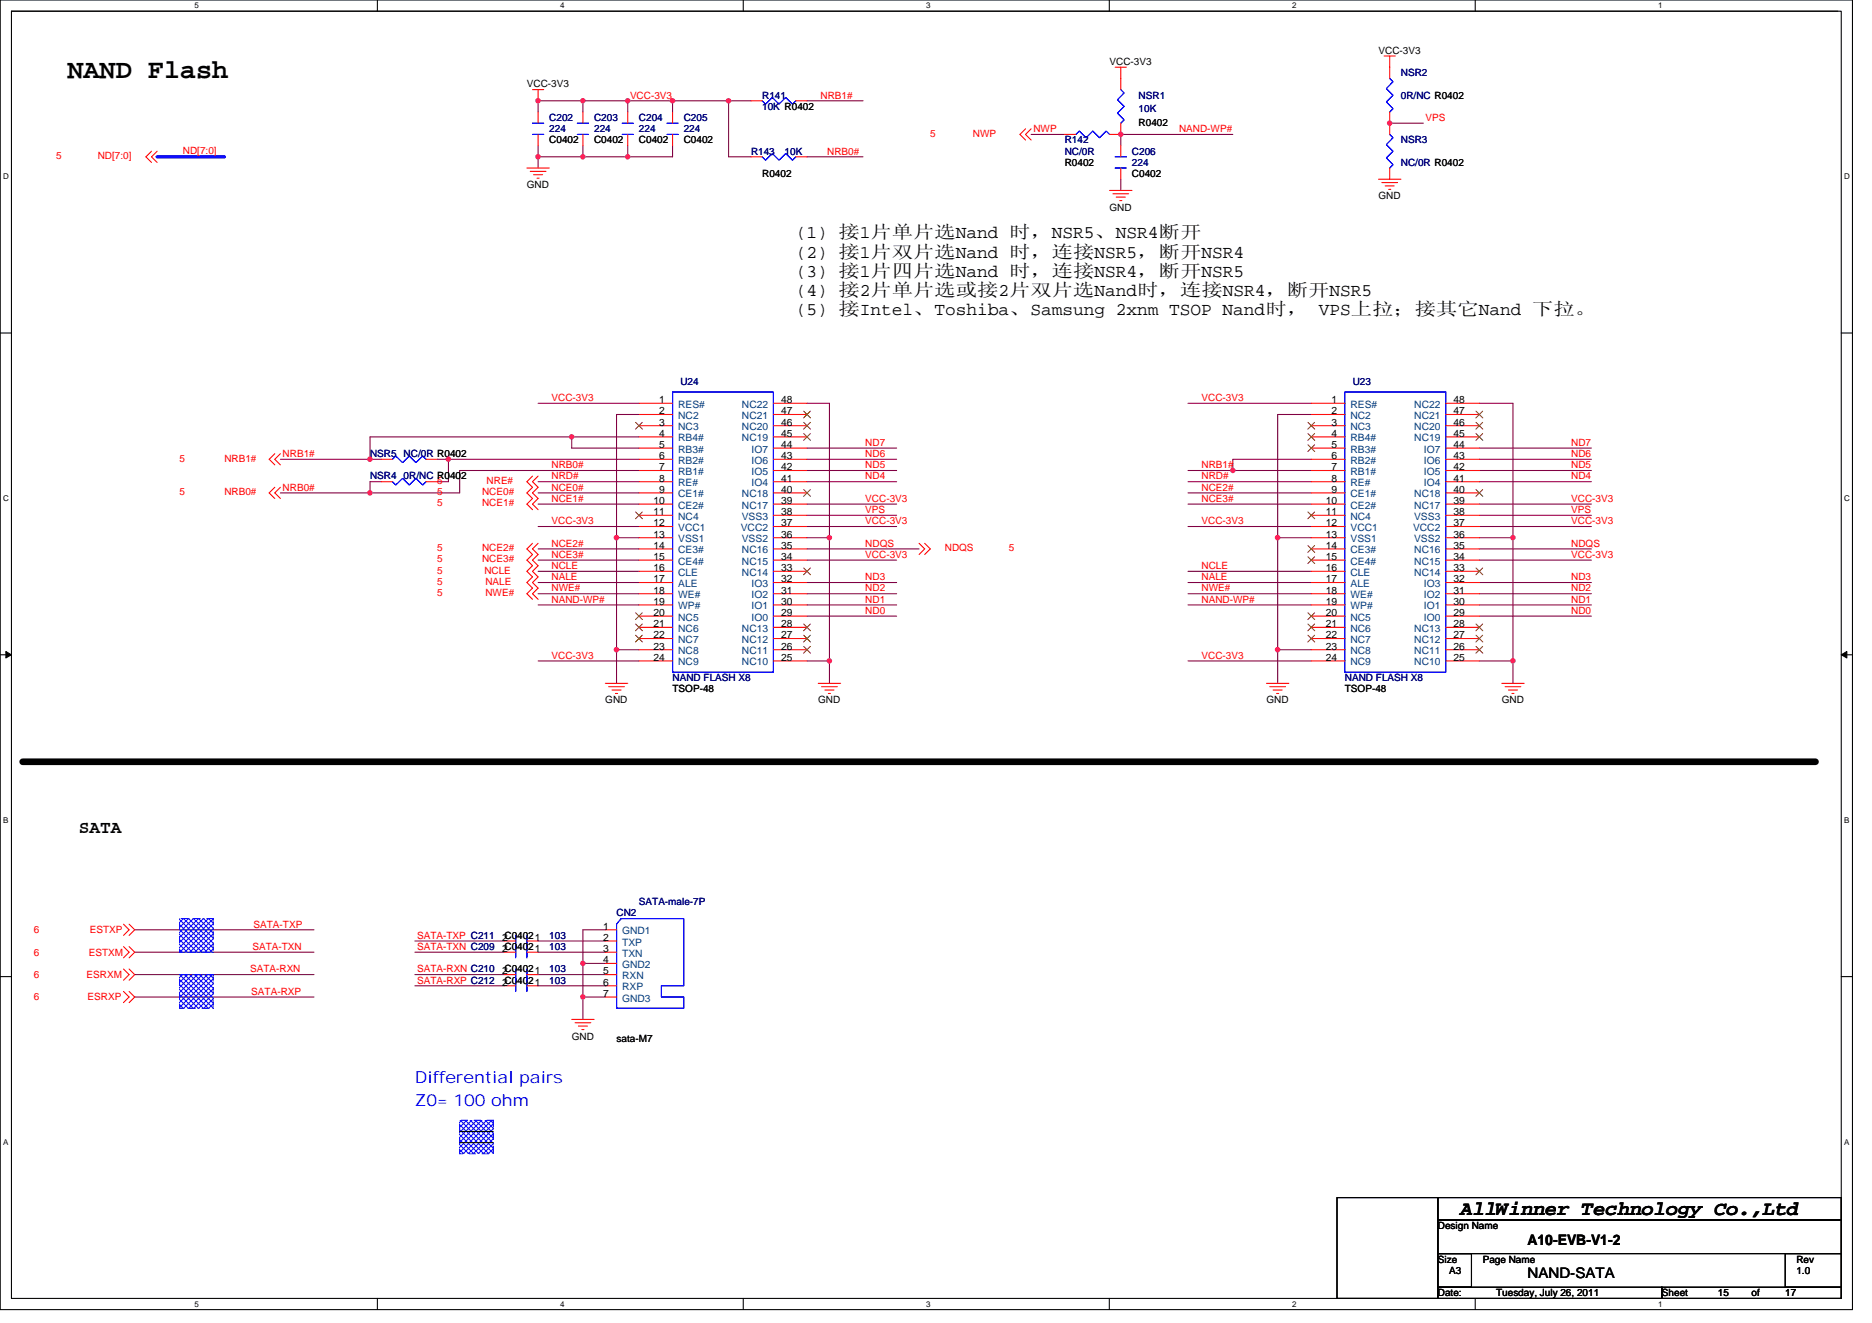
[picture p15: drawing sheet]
<svg xmlns="http://www.w3.org/2000/svg" width="297mm" height="210mm" viewBox="0 0 297 210" stroke-linecap="round" stroke-linejoin="round" font-family="sans-serif">
<defs><g id="words">
<text font-size="4.3" x="10.7" y="12.4">NAND Flash</text>
<text font-size="3.2" x="231.7" y="192.8">AllWinner Technology Co.,Ltd</text>
<g font-size="2.8">
<text x="126.3" y="37.8">(1) 接1片单片选Nand 时，NSR5、NSR4断开</text>
<text x="126.3" y="40.9">(2) 接1片双片选Nand 时，连接NSR5，断开NSR4</text>
<text x="126.3" y="43.9">(3) 接1片四片选Nand 时，连接NSR4，断开NSR5</text>
<text x="126.3" y="47">(4) 接2片单片选或接2片双片选Nand时，连接NSR4，断开NSR5</text>
<text x="126.3" y="50">(5) 接Intel、Toshiba、Samsung 2xnm TSOP Nand时， VPS上拉；接其它Nand 下拉。</text>
<text x="12.5" y="132.1">SATA</text>
</g>
<g font-size="2.6" fill="#00f">
<text x="65.8" y="171.8">Differential pairs</text>
<text x="65.8" y="175.6">Z0= 100 ohm</text>
</g>
<g font-size="2.3">
<text x="242.4" y="197.5">A10-EVB-V1-2</text>
<text x="242.4" y="202.8">NAND-SATA</text>
</g>
<g font-size="1.6">
<text x="176.1" y="10.3">VCC-3V3</text>
<text x="218.7" y="8.5">VCC-3V3</text>
<text x="83.6" y="13.9">VCC-3V3</text>
<text x="87.2" y="22.8">C0402</text>
<text x="94.3" y="22.8">C0402</text>
<text x="101.4" y="22.8">C0402</text>
<text x="108.5" y="22.8">C0402</text>
<text x="180.7" y="19.9">R0402</text>
<text x="83.6" y="29.9">GND</text>
<text x="120.9" y="28.1">R0402</text>
<text x="168.9" y="26.3">R0402</text>
<text x="179.6" y="28.1">C0402</text>
<text x="176.1" y="33.4">GND</text>
<text x="218.7" y="31.6">GND</text>
<text x="104.6" y="64">1</text>
<text x="104.6" y="65.8">2</text>
<text x="124" y="64">48</text>
<text x="124" y="65.8">47</text>
<text x="211.3" y="64">1</text>
<text x="211.3" y="65.8">2</text>
<text x="230.6" y="64">48</text>
<text x="230.6" y="65.8">47</text>
<text x="104.6" y="67.5">3</text>
<text x="104.6" y="69.3">4</text>
<text x="104.6" y="71.1">5</text>
<text x="124" y="71.1">44</text>
<text x="124" y="67.5">46</text>
<text x="124" y="69.3">45</text>
<text x="211.3" y="67.5">3</text>
<text x="211.3" y="69.3">4</text>
<text x="211.3" y="71.1">5</text>
<text x="230.6" y="71.1">44</text>
<text x="230.6" y="67.5">46</text>
<text x="230.6" y="69.3">45</text>
<text x="104.6" y="72.9">6</text>
<text x="104.6" y="74.7">7</text>
<text x="104.6" y="76.4">8</text>
<text x="124" y="76.4">41</text>
<text x="124" y="74.7">42</text>
<text x="124" y="72.9">43</text>
<text x="211.3" y="72.9">6</text>
<text x="211.3" y="74.7">7</text>
<text x="211.3" y="76.4">8</text>
<text x="230.6" y="76.4">41</text>
<text x="230.6" y="74.7">42</text>
<text x="230.6" y="72.9">43</text>
<text x="103.7" y="81.8">11</text>
<text x="103.7" y="80">10</text>
<text x="103.7" y="83.5">12</text>
<text x="104.6" y="78.2">9</text>
<text x="124" y="80">39</text>
<text x="124" y="78.2">40</text>
<text x="124" y="81.8">38</text>
<text x="124" y="83.5">37</text>
<text x="210.4" y="81.8">11</text>
<text x="210.4" y="80">10</text>
<text x="210.4" y="83.5">12</text>
<text x="211.3" y="78.2">9</text>
<text x="230.6" y="80">39</text>
<text x="230.6" y="78.2">40</text>
<text x="230.6" y="81.8">38</text>
<text x="230.7" y="83.5">37</text>
<text x="103.7" y="87.1">14</text>
<text x="103.7" y="88.9">15</text>
<text x="103.7" y="85.3">13</text>
<text x="124" y="87.1">35</text>
<text x="124" y="88.9">34</text>
<text x="124" y="85.3">36</text>
<text x="210.4" y="87.1">14</text>
<text x="210.4" y="88.9">15</text>
<text x="210.4" y="85.3">13</text>
<text x="230.6" y="87.1">35</text>
<text x="230.6" y="88.9">34</text>
<text x="230.6" y="85.3">36</text>
<text x="103.7" y="92.4">17</text>
<text x="103.7" y="94.2">18</text>
<text x="103.7" y="90.7">16</text>
<text x="103.7" y="96">19</text>
<text x="124" y="94.2">31</text>
<text x="124" y="92.4">32</text>
<text x="124" y="96">30</text>
<text x="124" y="90.7">33</text>
<text x="210.4" y="92.4">17</text>
<text x="210.4" y="94.2">18</text>
<text x="210.4" y="90.7">16</text>
<text x="210.4" y="96">19</text>
<text x="230.6" y="94.2">31</text>
<text x="230.6" y="92.4">32</text>
<text x="230.6" y="96">30</text>
<text x="230.6" y="90.7">33</text>
<text x="103.7" y="97.8">20</text>
<text x="103.7" y="99.5">21</text>
<text x="103.7" y="101.3">22</text>
<text x="124" y="97.8">29</text>
<text x="124" y="99.5">28</text>
<text x="124" y="101.3">27</text>
<text x="210.4" y="97.8">20</text>
<text x="210.4" y="99.5">21</text>
<text x="210.4" y="101.3">22</text>
<text x="230.6" y="97.8">29</text>
<text x="230.6" y="99.5">28</text>
<text x="230.6" y="101.3">27</text>
<text x="103.7" y="104.9">24</text>
<text x="103.7" y="103.1">23</text>
<text x="124" y="103.1">26</text>
<text x="124" y="104.9">25</text>
<text x="210.4" y="104.9">24</text>
<text x="210.4" y="103.1">23</text>
<text x="230.6" y="103.1">26</text>
<text x="230.6" y="104.9">25</text>
<text x="96.1" y="111.7">GND</text>
<text x="106.7" y="109.9">TSOP-48</text>
<text x="129.8" y="111.7">GND</text>
<text x="201" y="111.7">GND</text>
<text x="213.4" y="109.9">TSOP-48</text>
<text x="238.3" y="111.7">GND</text>
<text x="79.7" y="149.3">2C04021</text>
<text x="95.7" y="147.6">1</text>
<text x="95.7" y="149.3">2</text>
<text x="79.7" y="151.1">2C04021</text>
<text x="79.7" y="154.7">2C04021</text>
<text x="95.7" y="151.1">3</text>
<text x="95.7" y="152.9">4</text>
<text x="95.7" y="154.7">5</text>
<text x="79.7" y="156.4">2C04021</text>
<text x="95.7" y="156.4">6</text>
<text x="95.7" y="158.2">7</text>
<text x="90.7" y="165">GND</text>
<text x="97.8" y="165.4">sata-M7</text>
<text x="228.2" y="195.1">Design Name</text>
<text x="228.2" y="200.4">Size</text>
<text x="229.9" y="202.2">A3</text>
<text x="235.3" y="200.4">Page Name</text>
<text x="285" y="200.4">Rev</text>
<text x="285" y="202.2">1.0</text>
<text x="228.2" y="205.7">Date:</text>
<text x="237.4" y="205.7">Tuesday, July 26, 2011</text>
<text x="263.7" y="205.7">Sheet</text>
<text x="272.6" y="205.7">15</text>
<text x="277.9" y="205.7">of</text>
<text x="283.3" y="205.7">17</text>
</g>
<g font-size="1.6" fill="#f00">
<text x="100" y="15.6">VCC-3V3</text>
<text x="130.2" y="15.6">NRB1#</text>
<text x="147.6" y="21.7">5</text>
<text x="154.4" y="21.7">NWP</text>
<text x="164" y="21">NWP</text>
<text x="187.1" y="21">NAND-WP#</text>
<text x="226.2" y="19.2">VPS</text>
<text x="8.9" y="25.3">5</text>
<text x="15.5" y="25.3">ND[7:0]</text>
<text x="29" y="24.4">ND[7:0]</text>
<text x="131.3" y="24.5">NRB0#</text>
<text x="87.5" y="63.6">VCC-3V3</text>
<text x="190.6" y="63.6">VCC-3V3</text>
<text x="137.3" y="70.8">ND7</text>
<text x="249.3" y="70.8">ND7</text>
<text x="28.5" y="73.3">5</text>
<text x="35.6" y="73.3">NRB1#</text>
<text x="44.8" y="77.9">NRB0#</text>
<text x="44.8" y="72.5">NRB1#</text>
<text x="69.4" y="76.8">5</text>
<text x="77.2" y="76.8">NRE#</text>
<text x="87.5" y="74.3">NRB0#</text>
<text x="87.5" y="77.9">NCE0#</text>
<text x="87.5" y="76.1">NRD#</text>
<text x="137.3" y="72.5">ND6</text>
<text x="137.3" y="76.1">ND4</text>
<text x="137.3" y="74.3">ND5</text>
<text x="190.6" y="74.3">NRB1#</text>
<text x="190.6" y="77.9">NCE2#</text>
<text x="190.6" y="76.1">NRD#</text>
<text x="249.3" y="72.5">ND6</text>
<text x="249.3" y="74.3">ND5</text>
<text x="249.3" y="76.1">ND4</text>
<text x="28.5" y="78.6">5</text>
<text x="35.6" y="78.6">NRB0#</text>
<text x="69.4" y="80.4">5</text>
<text x="69.4" y="78.6">5</text>
<text x="76.5" y="80.4">NCE1#</text>
<text x="76.5" y="78.6">NCE0#</text>
<text x="87.5" y="83.2">VCC-3V3</text>
<text x="87.5" y="79.7">NCE1#</text>
<text x="137.3" y="81.4">VPS</text>
<text x="137.3" y="79.7">VCC-3V3</text>
<text x="137.3" y="83.2">VCC-3V3</text>
<text x="190.6" y="83.2">VCC-3V3</text>
<text x="190.6" y="79.7">NCE3#</text>
<text x="249.3" y="81.4">VPS</text>
<text x="249.3" y="79.7">VCC-3V3</text>
<text x="249.3" y="83.2">VCC-3V3</text>
<text x="69.4" y="87.5">5</text>
<text x="69.4" y="89.3">5</text>
<text x="76.5" y="87.5">NCE2#</text>
<text x="76.5" y="89.3">NCE3#</text>
<text x="87.5" y="86.8">NCE2#</text>
<text x="87.5" y="88.5">NCE3#</text>
<text x="137.3" y="86.8">NDQS</text>
<text x="137.3" y="88.5">VCC-3V3</text>
<text x="149.9" y="87.5">NDQS</text>
<text x="160.1" y="87.5">5</text>
<text x="249.3" y="86.8">NDQS</text>
<text x="249.3" y="88.5">VCC-3V3</text>
<text x="69.4" y="91">5</text>
<text x="69.4" y="94.6">5</text>
<text x="69.4" y="92.8">5</text>
<text x="76.9" y="91">NCLE</text>
<text x="77" y="94.6">NWE#</text>
<text x="77" y="92.8">NALE</text>
<text x="87.5" y="95.7">NAND-WP#</text>
<text x="87.5" y="92.1">NALE</text>
<text x="87.5" y="90.3">NCLE</text>
<text x="87.5" y="93.9">NWE#</text>
<text x="137.3" y="95.7">ND1</text>
<text x="137.3" y="93.9">ND2</text>
<text x="137.3" y="92.1">ND3</text>
<text x="190.6" y="95.7">NAND-WP#</text>
<text x="190.6" y="90.3">NCLE</text>
<text x="190.6" y="92.1">NALE</text>
<text x="190.6" y="93.9">NWE#</text>
<text x="249.3" y="93.9">ND2</text>
<text x="249.3" y="95.7">ND1</text>
<text x="249.3" y="92.1">ND3</text>
<text x="137.3" y="97.4">ND0</text>
<text x="249.3" y="97.4">ND0</text>
<text x="87.5" y="104.5">VCC-3V3</text>
<text x="190.6" y="104.5">VCC-3V3</text>
<text x="5.4" y="148.1">6</text>
<text x="14.3" y="148.1">ESTXP</text>
<text x="40.2" y="147.2">SATA-TXP</text>
<text x="66.2" y="149">SATA-TXP C211</text>
<text x="5.4" y="155.2">6</text>
<text x="5.4" y="151.7">6</text>
<text x="13.7" y="155.2">ESRXM</text>
<text x="14.1" y="151.7">ESTXM</text>
<text x="39.7" y="154.3">SATA-RXN</text>
<text x="40" y="150.8">SATA-TXN</text>
<text x="66.2" y="150.8">SATA-TXN C209</text>
<text x="66.2" y="154.3">SATA-RXN C210</text>
<text x="5.4" y="158.8">6</text>
<text x="13.9" y="158.8">ESRXP</text>
<text x="39.9" y="157.9">SATA-RXP</text>
<text x="66.2" y="156.1">SATA-RXP C212</text>
</g>
<g font-size="1.6" fill="#000080">
<text x="120.9" y="15.6">R141</text>
<text x="120.9" y="17.4">10K R0402</text>
<text x="180.7" y="15.6">NSR1</text>
<text x="180.7" y="17.8">10K</text>
<text x="222.3" y="12.1">NSR2</text>
<text x="222.3" y="15.6">0R/NC R0402</text>
<text x="87.2" y="19.2">C202</text>
<text x="87.2" y="21">224</text>
<text x="94.3" y="19.2">C203</text>
<text x="94.3" y="21">224</text>
<text x="101.4" y="19.2">C204</text>
<text x="101.4" y="21">224</text>
<text x="108.5" y="19.2">C205</text>
<text x="108.5" y="21">224</text>
<text x="168.9" y="22.8">R142</text>
<text x="222.3" y="22.8">NSR3</text>
<text x="119.2" y="24.5">R143</text>
<text x="124.5" y="24.5">10K</text>
<text x="168.9" y="24.5">NC/0R</text>
<text x="179.6" y="24.5">C206</text>
<text x="179.6" y="26.3">224</text>
<text x="222.3" y="26.3">NC/0R R0402</text>
<text x="108" y="61.2">U24</text>
<text x="214.6" y="61.2">U23</text>
<text x="58.7" y="76.1">NSR4</text>
<text x="58.7" y="72.5">NSR5</text>
<text x="64" y="76.1">0R/NC R0402</text>
<text x="64" y="72.5">NC/0R R0402</text>
<text x="106.7" y="108.1">NAND FLASH X8</text>
<text x="213.4" y="108.1">NAND FLASH X8</text>
<text x="101.4" y="143.7">SATA-male-7P</text>
<text x="87.2" y="149">103</text>
<text x="97.8" y="145.4">CN2</text>
<text x="87.2" y="150.8">103</text>
<text x="87.2" y="154.3">103</text>
<text x="87.2" y="156.1">103</text>
</g>
<g font-size="1.6" fill="#004080">
<text x="107.6" y="64.7">RES#</text>
<text x="117.7" y="64.7">NC22</text>
<text x="214.3" y="64.7">RES#</text>
<text x="224.4" y="64.7">NC22</text>
<text x="107.6" y="68.3">NC3</text>
<text x="107.6" y="70.1">RB4#</text>
<text x="107.6" y="71.8">RB3#</text>
<text x="107.6" y="66.5">NC2</text>
<text x="117.7" y="68.3">NC20</text>
<text x="117.7" y="70.1">NC19</text>
<text x="117.7" y="66.5">NC21</text>
<text x="119.2" y="71.8">IO7</text>
<text x="214.3" y="68.3">NC3</text>
<text x="214.3" y="70.1">RB4#</text>
<text x="214.3" y="71.8">RB3#</text>
<text x="214.3" y="66.5">NC2</text>
<text x="224.4" y="68.3">NC20</text>
<text x="224.4" y="70.1">NC19</text>
<text x="224.4" y="66.5">NC21</text>
<text x="225.9" y="71.8">IO7</text>
<text x="107.6" y="73.6">RB2#</text>
<text x="107.6" y="75.4">RB1#</text>
<text x="107.6" y="77.2">RE#</text>
<text x="119.2" y="77.2">IO4</text>
<text x="119.2" y="75.4">IO5</text>
<text x="119.2" y="73.6">IO6</text>
<text x="214.3" y="73.6">RB2#</text>
<text x="214.3" y="75.4">RB1#</text>
<text x="214.3" y="77.2">RE#</text>
<text x="225.9" y="77.2">IO4</text>
<text x="225.9" y="75.4">IO5</text>
<text x="225.9" y="73.6">IO6</text>
<text x="107.6" y="82.5">NC4</text>
<text x="107.6" y="80.7">CE2#</text>
<text x="107.6" y="79">CE1#</text>
<text x="117.7" y="82.5">VSS3</text>
<text x="117.7" y="80.7">NC17</text>
<text x="117.7" y="79">NC18</text>
<text x="214.3" y="82.5">NC4</text>
<text x="214.3" y="80.7">CE2#</text>
<text x="214.3" y="79">CE1#</text>
<text x="224.4" y="82.5">VSS3</text>
<text x="224.4" y="80.7">NC17</text>
<text x="224.4" y="79">NC18</text>
<text x="107.6" y="87.8">CE3#</text>
<text x="107.6" y="89.6">CE4#</text>
<text x="107.6" y="84.3">VCC1</text>
<text x="107.6" y="86.1">VSS1</text>
<text x="117.5" y="84.3">VCC2</text>
<text x="117.7" y="86.1">VSS2</text>
<text x="117.7" y="87.8">NC16</text>
<text x="117.7" y="89.6">NC15</text>
<text x="214.3" y="87.8">CE3#</text>
<text x="214.3" y="89.6">CE4#</text>
<text x="214.3" y="84.3">VCC1</text>
<text x="214.3" y="86.1">VSS1</text>
<text x="224.2" y="84.3">VCC2</text>
<text x="224.4" y="86.1">VSS2</text>
<text x="224.4" y="87.8">NC16</text>
<text x="224.4" y="89.6">NC15</text>
<text x="107.6" y="93.2">ALE</text>
<text x="107.6" y="95">WE#</text>
<text x="107.6" y="91.4">CLE</text>
<text x="117.7" y="91.4">NC14</text>
<text x="119.2" y="95">IO2</text>
<text x="119.2" y="93.2">IO3</text>
<text x="214.3" y="93.2">ALE</text>
<text x="214.3" y="95">WE#</text>
<text x="214.3" y="91.4">CLE</text>
<text x="224.4" y="91.4">NC14</text>
<text x="225.9" y="95">IO2</text>
<text x="225.9" y="93.2">IO3</text>
<text x="107.6" y="98.5">NC5</text>
<text x="107.6" y="100.3">NC6</text>
<text x="107.6" y="96.7">WP#</text>
<text x="117.7" y="100.3">NC13</text>
<text x="119.2" y="98.5">IO0</text>
<text x="119.2" y="96.7">IO1</text>
<text x="214.3" y="98.5">NC5</text>
<text x="214.3" y="100.3">NC6</text>
<text x="214.3" y="96.7">WP#</text>
<text x="224.4" y="100.3">NC13</text>
<text x="225.9" y="98.5">IO0</text>
<text x="225.9" y="96.7">IO1</text>
<text x="107.6" y="105.6">NC9</text>
<text x="107.6" y="102.1">NC7</text>
<text x="107.6" y="103.8">NC8</text>
<text x="117.7" y="103.8">NC11</text>
<text x="117.7" y="105.6">NC10</text>
<text x="117.7" y="102.1">NC12</text>
<text x="214.3" y="105.6">NC9</text>
<text x="214.3" y="102.1">NC7</text>
<text x="214.3" y="103.8">NC8</text>
<text x="224.4" y="103.8">NC11</text>
<text x="224.4" y="105.6">NC10</text>
<text x="224.4" y="102.1">NC12</text>
<text x="98.7" y="148.3">GND1</text>
<text x="98.7" y="150.1">TXP</text>
<text x="98.7" y="151.8">TXN</text>
<text x="98.7" y="153.6">GND2</text>
<text x="98.7" y="155.4">RXN</text>
<text x="98.7" y="157.2">RXP</text>
<text x="98.7" y="159">GND3</text>
</g>
<g font-size="1.3">
<text x="30.8" y="1.3">5</text>
<text x="88.9" y="1.3">4</text>
<text x="147" y="1.3">3</text>
<text x="205" y="1.3">2</text>
<text x="263.1" y="1.3">1</text>
<text x=".5" y="28.4">D</text>
<text x="292.6" y="28.4">D</text>
<text x=".5" y="79.5">C</text>
<text x="292.6" y="79.5">C</text>
<text x=".5" y="130.6">B</text>
<text x="292.6" y="130.6">B</text>
<text x=".5" y="181.7">A</text>
<text x="292.6" y="181.7">A</text>
<text x="30.8" y="207.4">5</text>
<text x="88.9" y="207.4">4</text>
<text x="147" y="207.4">3</text>
<text x="205" y="207.4">2</text>
<text x="263.1" y="207.4">1</text>
</g>
</g></defs>
<path d="M0 0h293.9v207.9h-293.9zM1.8 1.8h290.4v204.3h-290.4z" fill="none" stroke="#000" stroke-width=".17"/>
<g fill="#fff">
<path d="M30.8 .2h.7v1.4h-.7z"/>
<path d="M30.8 206.3h.7v1.4h-.7z"/>
</g>
<path d="M59.9 0v1.8M59.9 206.1v1.8" fill="none" stroke="#000" stroke-width=".17"/>
<g fill="#fff">
<path d="M88.9 .2h.7v1.4h-.7z"/>
<path d="M88.9 206.3h.7v1.4h-.7z"/>
</g>
<path d="M117.9 0v1.8M117.9 206.1v1.8" fill="none" stroke="#000" stroke-width=".17"/>
<g fill="#fff">
<path d="M147 .2h.7v1.4h-.7z"/>
<path d="M147 206.3h.7v1.4h-.7z"/>
</g>
<path d="M176 0v1.8M176 206.1v1.8" fill="none" stroke="#000" stroke-width=".17"/>
<g fill="#fff">
<path d="M205 .2h.7v1.4h-.7z"/>
<path d="M205 206.3h.7v1.4h-.7z"/>
</g>
<path d="M234.1 0v1.8M234.1 206.1v1.8" fill="none" stroke="#000" stroke-width=".17"/>
<g fill="#fff">
<path d="M263.1 .2h.7v1.4h-.7z"/>
<path d="M263.1 206.3h.7v1.4h-.7z"/>
<path d="M.5 27.3h.9v1.4h-.9z"/>
<path d="M292.6 27.3h.9v1.4h-.9z"/>
<path d="M.5 78.4h.9v1.4h-.9z"/>
<path d="M292.6 78.4h.9v1.4h-.9z"/>
</g>
<path d="M0 52.9h1.8M292.2 52.9h1.7" fill="none" stroke="#000" stroke-width=".17"/>
<g fill="#fff">
<path d="M.5 129.5h.8v1.4h-.8z"/>
<path d="M292.6 129.5h.9v1.4h-.9z"/>
</g>
<path d="M0 103.9h1.8M292.2 103.9h1.7" fill="none" stroke="#000" stroke-width=".17"/>
<path d="M.9 103.4l.9 .5-.9 .5zM292.2 103.9l.8-.5v1z" fill="#000" stroke="#000" stroke-width=".16"/>
<g fill="#fff">
<path d="M.5 180.5h.8v1.4h-.8z"/>
<path d="M292.6 180.5h.9v1.4h-.9z"/>
</g>
<path d="M1.8 1.8h289.8M0 155h1.8M292.2 155h1.7M212.2 190.1h16v16h-16zM228.2 190.1h64v3.5h-64zM228.2 193.6h64v5.4h-64zM228.2 199h5.3v5.3h-5.3zM283.3 199h8.9v5.3h-8.9zM228.2 204.3h35.5v1.8h-35.5zM263.7 204.3h28.5v1.8h-28.5z" fill="none" stroke="#000" stroke-width=".17"/>
<g fill="none" stroke="#800040" stroke-width=".17">
<path d="M85.4 17.8v-1.8h7.1v1.8M92.5 16h7.1M99.6 16v1.8M99.6 16h7.1M106.7 16h8.9M106.7 16v1.8M115.6 16v8.9h3.6M115.6 16h3.6M128.1 16h8.8M220.5 19.6h5.3M85.4 23.1v1.8M85.4 24.9v1.8"/>
<path d="M85.4 24.9h7.1M92.5 24.9h7.1M92.5 23.1v1.8M99.6 23.1v1.8M106.7 23.1v1.8h-7.1M128.1 24.9h8.8M163.6 21.3h5.3M177.8 28.4v1.8M195.6 21.3h-17.8v1.8M44.5 78.2h14.2M44.5 72.9h14.2M58.7 72.9h1.8"/>
<path d="M60.5 76.5h-1.8v1.7M69.4 72.9h1.8M71.2 72.9v3.6h-1.8M71.2 72.9h30.2M85.4 64h16M85.4 78.2h16M85.4 76.5h16M90.7 69.3h10.7M101.4 74.7h-28.5v3.5h-14.2M101.4 71.1h-10.7v-1.8h-32v3.6M101.4 65.8h-3.6v19.5M128.1 64h3.5v21.3"/>
<path d="M128.1 72.9h14.2M128.1 71.1h14.2M128.1 76.5h14.2M128.1 74.7h14.2M188.5 74.7h7.1M188.5 64h19.6M188.5 78.2h19.6M188.5 76.5h19.6M195.6 74.7h12.5M208.1 65.8h-5.4v19.5h5.4M208.1 72.9h-12.5v1.8M234.7 64h5.4v21.3"/>
<path d="M234.7 71.1h17.8M234.7 72.9h17.8M234.7 74.7h17.8M234.7 76.5h17.8M85.4 87.1h16M85.4 88.9h16M85.4 96h16M85.4 92.5h16M85.4 90.7h16M85.4 83.6h16M85.4 94.2h16M85.4 80h16"/>
<path d="M97.8 85.3v17.8M97.8 85.3h3.6M128.1 85.3h3.5M128.1 81.8h14.2M128.1 80h14.2M128.1 88.9h14.2M128.1 83.6h14.2M128.1 97.8h14.2M128.1 96h14.2M128.1 94.2h14.2M128.1 92.5h14.2M128.1 87.1h17.7"/>
<path d="M131.6 85.3v19.6M188.5 96h19.6M188.5 83.6h19.6M188.5 90.7h19.6M188.5 92.5h19.6M188.5 94.2h19.6M188.5 80h19.6M202.7 85.3v17.8M234.7 85.3h5.4M234.7 87.1h17.8M234.7 81.8h17.8M234.7 88.9h17.8"/>
<path d="M234.7 80h17.8M234.7 94.2h17.8M234.7 96h17.8M234.7 97.8h17.8M234.7 83.6h17.8M234.7 92.5h17.8M240.1 85.3v19.6M85.4 104.9h16M97.8 103.1v5.4M97.8 103.1h3.6M128.1 104.9h3.5M131.6 104.9v3.6"/>
<path d="M188.5 104.9h19.6M202.7 103.1h5.4M202.7 103.1v5.4M234.7 104.9h5.4M240.1 104.9v3.6M21.4 147.6h28.4M21.4 151.1h28.4M21.4 154.7h28.4M21.4 158.2h28.4M65.8 149.4h14.2M65.8 151.1h14.2M65.8 154.7h14.2"/>
<path d="M65.8 156.5h14.2M85.4 149.4h10.7M85.4 151.1h10.7M85.4 154.7h10.7M85.4 156.5h10.7M92.5 158.2h3.6M92.5 158.2v3.6M92.5 152.9v5.3M96.1 147.6h-3.6v5.3h3.6"/>
</g>
<g fill="#f0f" stroke="#f0f" stroke-width=".17">
<circle cx="92.5" cy="24.9" r=".35"/>
<circle cx="85.4" cy="24.9" r=".35"/>
<circle cx="99.6" cy="24.9" r=".35"/>
<circle cx="106.7" cy="16" r=".35"/>
<circle cx="99.6" cy="16" r=".35"/>
<circle cx="92.5" cy="16" r=".35"/>
<circle cx="85.4" cy="16" r=".35"/>
<circle cx="115.6" cy="16" r=".35"/>
<circle cx="177.8" cy="21.3" r=".35"/>
<circle cx="220.5" cy="19.5" r=".35"/>
<circle cx="58.7" cy="78.2" r=".35"/>
<circle cx="58.7" cy="72.9" r=".35"/>
<circle cx="90.7" cy="69.3" r=".35"/>
<circle cx="71.1" cy="72.9" r=".35"/>
<circle cx="195.6" cy="74.7" r=".35"/>
<circle cx="97.8" cy="103.1" r=".35"/>
<circle cx="97.8" cy="85.3" r=".35"/>
<circle cx="131.6" cy="104.9" r=".35"/>
<circle cx="240.1" cy="104.9" r=".35"/>
<circle cx="202.7" cy="103.1" r=".35"/>
<circle cx="202.7" cy="85.3" r=".35"/>
<circle cx="240.1" cy="85.3" r=".35"/>
<circle cx="131.6" cy="85.3" r=".35"/>
<circle cx="92.5" cy="158.2" r=".35"/>
<circle cx="92.5" cy="152.9" r=".35"/>
</g>
<path d="M24.9 24.9h10.7" fill="none" stroke="#00f" stroke-width=".53"/>
<g fill="none" stroke="#f00" stroke-width=".17">
<path d="M84.5 14.2h1.8M85.4 14.2v1.8M177 10.7h1.7M177.8 10.7v1.7M219.6 8.9h1.8M220.5 8.9v1.8M24 24l-.8 .9 .8 .9M24.9 24l-.9 .9 .9 .9M83.6 26.7h3.6M84.1 27.2h2.5M84.7 27.7h1.4M85.2 28.3h.4"/>
<path d="M162.7 20.4l-.9 .9 .9 .9M163.6 20.4l-.9 .9 .9 .9M176.1 30.2h3.5M176.6 30.8h2.5M177.1 31.3h1.5M177.7 31.8h.3M218.7 28.4h3.6M219.3 29h2.5M219.8 29.5h1.4M220.3 30.1h.4M43.6 72l-.9 .9 .9 .9M43.6 77.3l-.9 .9 .9 .9"/>
<path d="M44.5 72l-.9 .9 .9 .9M44.5 77.3l-.9 .9 .9 .9M84.5 75.6l-.9 .9 .9 .8-.9 .9 .9 .9-.9 .9 .9 .9M85.4 75.6l-.9 .9 .9 .8-.9 .9 .9 .9-.9 .9 .9 .9M84.5 86.2l-.9 .9 .9 .9-.9 .9 .9 .9-.9 .9 .9 .9-.9 .9 .9 .8-.9 .9 .9 .9M85.4 86.2l-.9 .9 .9 .9-.9 .9 .9 .9-.9 .9 .9 .9-.9 .9 .9 .8-.9 .9 .9 .9M145.8 86.2l.9 .9-.9 .9M146.7 86.2l.9 .9-.9 .9M96.1 108.5h3.5M96.6 109h2.5M97.1 109.5h1.4M97.7 110.1h.3"/>
<path d="M129.8 108.5h3.6M130.4 109h2.5M130.9 109.5h1.4M131.4 110.1h.4M201 108.5h3.5M201.5 109h2.5M202 109.5h1.5M202.6 110.1h.3M238.3 108.5h3.5M238.8 109h2.5M239.3 109.5h1.5M239.9 110.1h.3"/>
<path d="M19.6 146.7l.9 .9-.9 .9M19.6 150.2l.9 .9-.9 .9M19.6 153.8l.9 .9-.9 .9M19.6 157.4l.9 .8-.9 .9M20.5 146.7l.9 .9-.9 .9M20.5 150.2l.9 .9-.9 .9M20.5 153.8l.9 .9-.9 .9M20.5 157.4l.9 .8-.9 .9M90.7 161.8h3.6M91.2 162.3h2.5M91.8 162.9h1.4M92.3 163.4h.4"/>
</g>
<path d="M3.6 120.9h284.5" fill="none" stroke="#000" stroke-width="1.1"/>
<path d="M73 177.8h5.3v5.3h-5.3z" fill="#00f"/>
<path d="M72.9 177.8h5.4v5.3h-5.4z" fill="none" stroke="#00f" stroke-width=".16" stroke-dasharray="1 1 1 1 1 1 1 1"/>
<path d="M72.9 179.6h5.4M72.9 181.4h5.4" fill="none" stroke="#000" stroke-width=".17"/>
<path d="M28.5 145.8h5.3v5.3h-5.3z" fill="#00f"/>
<path d="M28.5 145.8h5.3v5.3h-5.3z" fill="none" stroke="#00f" stroke-width=".16" stroke-dasharray="1 1 1 1 1 1 1 1"/>
<path d="M28.5 154.7h5.3v5.3h-5.3z" fill="#00f"/>
<path d="M28.5 154.7h5.3v5.3h-5.3z" fill="none" stroke="#00f" stroke-width=".16" stroke-dasharray="1 1 1 1 1 1 1 1"/>
<g fill="none" stroke="#00f" stroke-width=".17">
<path d="M84.5 19.6h1.8M91.6 19.6h1.8M98.7 19.6h1.8M105.8 19.6h1.8M120.9 16l.6 .5 1.1-1 1 1 1.1-1 1 1 .6-.5M177.8 14.2l.6 .6-1.1 1 1.1 1.1-1.1 1 1.1 1.1-.6 .6M220.5 12.4l.5 .6-1 1.1 1 1-1 1.1 1 1.1-.5 .5M84.5 21.3h1.8M91.6 21.3h1.8M98.7 21.3h1.8M105.8 21.3h1.8M120.9 24.9l.6 .5 1.1-1 1 1 1.1-1 1 1 .6-.5"/>
<path d="M170.7 21.3l.6-.5 1 1.1 1.1-1.1 1.1 1.1 1-1.1 .6 .5M177 26.7h1.7M177 24.9h1.7M220.5 21.3l.5 .6-1 1 1 1.1-1 1.1 1 1-.5 .6M62.3 76.5l.5 .5 1.1-1.1 1 1.1 1.1-1.1 1.1 1.1 .5-.5M62.3 72.9l.5-.5 1.1 1 1-1 1.1 1 1.1-1 .5 .5M106.7 62.2h16v44.5h-16zM213.4 62.2h16v44.5h-16zM81.8 148.5v3.5M81.8 153.8v3.6M83.6 148.5v3.5M83.6 153.8v3.6"/>
<path d="M97.8 147.6v12.4M98.5 145.8h10v10.7h-3.6v1.7h3.6v1.8h-10.7v-13.3z"/>
</g>
<g fill="none" stroke="#f00" stroke-width=".17">
<path d="M85.4 17.8v1.8M92.5 17.8v1.8M99.6 17.8v1.8M106.7 17.8v1.8M119.2 16h1.7M126.3 16h1.8M177.8 12.4v1.8M177.8 19.6v1.7h-1.7M220.5 10.7v1.7M220.5 17.8v3.5M85.4 21.3v1.8M92.5 21.3v1.8"/>
<path d="M99.6 21.3v1.8M106.7 21.3v1.8M119.2 24.9h1.7M126.3 24.9h1.8M168.9 21.3h1.8M177.8 23.1v1.8M177.8 26.7v1.7M220.5 26.7v1.7M60.5 76.5h1.8M60.5 72.9h1.8M67.6 76.5h1.8M67.6 72.9h1.8"/>
<path d="M101.4 76.5h5.3M101.4 72.9h5.3M101.4 67.6h5.3M101.4 74.7h5.3M101.4 69.3h5.3M101.4 71.1h5.3M101.4 64h5.3M101.4 65.8h5.3M101.4 78.2h5.3M122.7 76.5h5.4M122.7 72.9h5.4M122.7 67.6h5.4"/>
<path d="M122.7 74.7h5.4M122.7 69.3h5.4M122.7 71.1h5.4M122.7 64h5.4M122.7 65.8h5.4M122.7 78.2h5.4M208.1 76.5h5.3M208.1 72.9h5.3M208.1 67.6h5.3M208.1 74.7h5.3M208.1 69.3h5.3M208.1 71.1h5.3"/>
<path d="M208.1 64h5.3M208.1 65.8h5.3M208.1 78.2h5.3M229.4 76.5h5.3M229.4 72.9h5.3M229.4 67.6h5.3M229.4 74.7h5.3M229.4 69.3h5.3M229.4 71.1h5.3M229.4 64h5.3M229.4 65.8h5.3M229.4 78.2h5.3"/>
<path d="M101.4 87.1h5.3M101.4 80h5.3M101.4 97.8h5.3M101.4 88.9h5.3M101.4 81.8h5.3M101.4 99.6h5.3M101.4 85.3h5.3M101.4 94.2h5.3M101.4 90.7h5.3M101.4 83.6h5.3M101.4 92.5h5.3M101.4 96h5.3"/>
<path d="M122.7 87.1h5.4M122.7 80h5.4M122.7 97.8h5.4M122.7 88.9h5.4M122.7 81.8h5.4M122.7 99.6h5.4M122.7 85.3h5.4M122.7 94.2h5.4M122.7 90.7h5.4M122.7 83.6h5.4M122.7 92.5h5.4M122.7 96h5.4"/>
<path d="M208.1 87.1h5.3M208.1 80h5.3M208.1 97.8h5.3M208.1 88.9h5.3M208.1 81.8h5.3M208.1 99.6h5.3M208.1 85.3h5.3M208.1 94.2h5.3M208.1 90.7h5.3M208.1 83.6h5.3M208.1 92.5h5.3M208.1 96h5.3"/>
<path d="M229.4 87.1h5.3M229.4 80h5.3M229.4 97.8h5.3M229.4 88.9h5.3M229.4 81.8h5.3M229.4 99.6h5.3M229.4 85.3h5.3M229.4 94.2h5.3M229.4 90.7h5.3M229.4 83.6h5.3M229.4 92.5h5.3M229.4 96h5.3"/>
<path d="M101.4 103.1h5.3M101.4 104.9h5.3M101.4 101.3h5.3M122.7 103.1h5.4M122.7 104.9h5.4M122.7 101.3h5.4M208.1 103.1h5.3M208.1 104.9h5.3M208.1 101.3h5.3M229.4 103.1h5.3M229.4 104.9h5.3M229.4 101.3h5.3"/>
<path d="M80 149.4h1.8M80 156.5h1.8M80 151.1h1.8M80 154.7h1.8M83.6 149.4h1.8M83.6 156.5h1.8M83.6 151.1h1.8M83.6 154.7h1.8M96.1 149.4h1.7M96.1 156.5h1.7M96.1 147.6h1.7M96.1 151.1h1.7"/>
<path d="M96.1 152.9h1.7M96.1 154.7h1.7M96.1 158.2h1.7"/>
</g>
<g fill="none" stroke="#804000" stroke-width=".16">
<path d="M100.9 67l1 1.1M101.9 67l-1.1 1.1M127.5 67l1.1 1.1M127.5 68.8l1.1 1.1M127.5 65.3l1.1 1M127.5 77.7l1.1 1.1M128.6 67l-1.1 1.1M128.6 68.8l-1.1 1.1M128.6 65.3l-1.1 1M128.6 77.7l-1.1 1.1M207.5 67l1.1 1.1M207.5 68.8l1.1 1.1"/>
<path d="M207.5 70.6l1.1 1.1M208.6 67l-1.1 1.1M208.6 68.8l-1.1 1.1M208.6 70.6l-1.1 1.1M234.2 67l1.1 1.1M234.2 68.8l1.1 1.1M234.2 65.3l1.1 1M234.2 77.7l1.1 1.1M235.3 67l-1.1 1.1M235.3 68.8l-1.1 1.1M235.3 65.3l-1.1 1M235.3 77.7l-1.1 1.1"/>
<path d="M100.9 97.3l1 1M100.9 81.3l1 1M100.9 99l1 1.1M101.9 97.3l-1.1 1M101.9 81.3l-1.1 1M101.9 99l-1.1 1.1M127.5 90.1l1.1 1.1M127.5 99l1.1 1.1M128.6 90.1l-1.1 1.1M128.6 99l-1.1 1.1M207.5 86.6l1.1 1.1M207.5 88.4l1.1 1.1"/>
<path d="M207.5 97.3l1.1 1M207.5 81.3l1.1 1M207.5 99l1.1 1.1M208.6 86.6l-1.1 1.1M208.6 88.4l-1.1 1.1M208.6 97.3l-1.1 1M208.6 81.3l-1.1 1M208.6 99l-1.1 1.1M234.2 90.1l1.1 1.1M234.2 99l1.1 1.1M235.3 90.1l-1.1 1.1M235.3 99l-1.1 1.1"/>
<path d="M100.9 100.8l1 1.1M101.9 100.8l-1.1 1.1M127.5 102.6l1.1 1.1M127.5 100.8l1.1 1.1M128.6 102.6l-1.1 1.1M128.6 100.8l-1.1 1.1M207.5 100.8l1.1 1.1M208.6 100.8l-1.1 1.1M234.2 102.6l1.1 1.1M234.2 100.8l1.1 1.1M235.3 102.6l-1.1 1.1M235.3 100.8l-1.1 1.1"/>
</g>
<g fill="#f0f" stroke="#f0f" stroke-width=".17">
<circle cx="92.5" cy="24.9" r=".35"/>
<circle cx="85.4" cy="24.9" r=".35"/>
<circle cx="99.6" cy="24.9" r=".35"/>
<circle cx="106.7" cy="16" r=".35"/>
<circle cx="99.6" cy="16" r=".35"/>
<circle cx="92.5" cy="16" r=".35"/>
<circle cx="85.4" cy="16" r=".35"/>
<circle cx="115.6" cy="16" r=".35"/>
<circle cx="177.8" cy="21.3" r=".35"/>
<circle cx="220.5" cy="19.5" r=".35"/>
<circle cx="58.7" cy="78.2" r=".35"/>
<circle cx="58.7" cy="72.9" r=".35"/>
<circle cx="90.7" cy="69.3" r=".35"/>
<circle cx="71.1" cy="72.9" r=".35"/>
<circle cx="195.6" cy="74.7" r=".35"/>
<circle cx="97.8" cy="103.1" r=".35"/>
<circle cx="97.8" cy="85.3" r=".35"/>
<circle cx="131.6" cy="104.9" r=".35"/>
<circle cx="240.1" cy="104.9" r=".35"/>
<circle cx="202.7" cy="103.1" r=".35"/>
<circle cx="202.7" cy="85.3" r=".35"/>
<circle cx="240.1" cy="85.3" r=".35"/>
<circle cx="131.6" cy="85.3" r=".35"/>
<circle cx="92.5" cy="158.2" r=".35"/>
<circle cx="92.5" cy="152.9" r=".35"/>
</g>
<use href="#words"/>
</svg>
